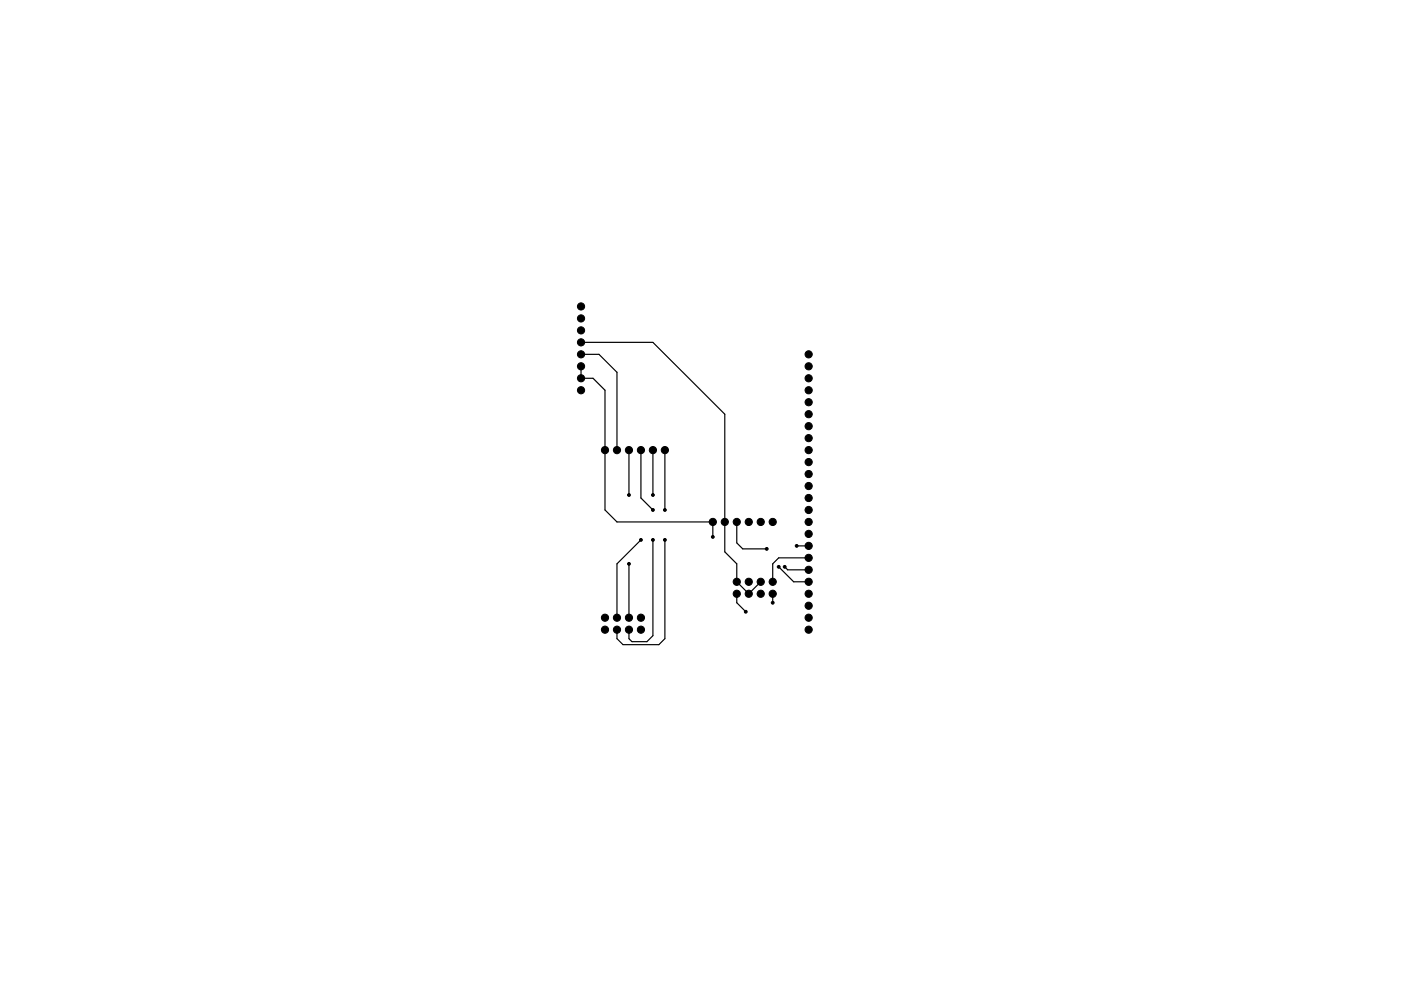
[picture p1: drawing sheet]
<svg xmlns="http://www.w3.org/2000/svg" width="297mm" height="210mm" viewBox="0 0 297 210" stroke-linecap="round" stroke-linejoin="round" font-family="sans-serif">
<g fill="#000" stroke="#000" stroke-width=".21">
<circle cx="123.2" cy="70.1" r=".76"/>
<circle cx="123.2" cy="67.6" r=".76"/>
<circle cx="123.2" cy="75.2" r=".76"/>
<circle cx="123.2" cy="72.6" r=".76"/>
<circle cx="123.2" cy="65" r=".76"/>
<circle cx="123.2" cy="77.7" r=".76"/>
<circle cx="171.4" cy="75.2" r=".76"/>
<circle cx="171.4" cy="77.7" r=".76"/>
<circle cx="123.2" cy="82.8" r=".76"/>
<circle cx="123.2" cy="80.3" r=".76"/>
<circle cx="128.3" cy="95.5" r=".76"/>
<circle cx="130.8" cy="95.5" r=".76"/>
<circle cx="133.3" cy="95.5" r=".76"/>
<circle cx="135.9" cy="95.5" r=".76"/>
<circle cx="138.4" cy="95.5" r=".76"/>
<circle cx="141" cy="95.5" r=".76"/>
<circle cx="171.4" cy="82.8" r=".76"/>
<circle cx="171.4" cy="80.3" r=".76"/>
<circle cx="171.4" cy="90.4" r=".76"/>
<circle cx="171.4" cy="98" r=".76"/>
<circle cx="171.4" cy="93" r=".76"/>
<circle cx="171.4" cy="87.9" r=".76"/>
<circle cx="171.4" cy="95.5" r=".76"/>
<circle cx="171.4" cy="85.3" r=".76"/>
<circle cx="133.4" cy="119.6" r=".3"/>
<circle cx="133.4" cy="105" r=".3"/>
<circle cx="135.9" cy="114.5" r=".3"/>
<circle cx="138.4" cy="108.2" r=".3"/>
<circle cx="138.4" cy="105" r=".3"/>
<circle cx="138.4" cy="114.5" r=".3"/>
<circle cx="141" cy="108.2" r=".3"/>
<circle cx="141" cy="114.5" r=".3"/>
<circle cx="151.1" cy="110.7" r=".76"/>
<circle cx="151.1" cy="113.9" r=".3"/>
<circle cx="153.7" cy="110.7" r=".76"/>
<circle cx="156.2" cy="110.7" r=".76"/>
<circle cx="158.7" cy="110.7" r=".76"/>
<circle cx="161.3" cy="110.7" r=".76"/>
<circle cx="162.6" cy="116.5" r=".3"/>
<circle cx="163.8" cy="110.7" r=".76"/>
<circle cx="168.9" cy="115.8" r=".3"/>
<circle cx="171.4" cy="110.7" r=".76"/>
<circle cx="171.4" cy="113.3" r=".76"/>
<circle cx="171.4" cy="115.8" r=".76"/>
<circle cx="171.4" cy="100.6" r=".76"/>
<circle cx="171.4" cy="118.4" r=".76"/>
<circle cx="171.4" cy="105.7" r=".76"/>
<circle cx="171.4" cy="103.1" r=".76"/>
<circle cx="171.4" cy="108.2" r=".76"/>
<circle cx="128.3" cy="131.1" r=".76"/>
<circle cx="128.3" cy="133.6" r=".76"/>
<circle cx="130.8" cy="133.6" r=".76"/>
<circle cx="130.8" cy="131.1" r=".76"/>
<circle cx="133.3" cy="133.6" r=".76"/>
<circle cx="133.3" cy="131.1" r=".76"/>
<circle cx="135.9" cy="131.1" r=".76"/>
<circle cx="135.9" cy="133.6" r=".76"/>
<circle cx="156.2" cy="123.4" r=".76"/>
<circle cx="156.2" cy="126" r=".76"/>
<circle cx="158.1" cy="129.8" r=".3"/>
<circle cx="158.7" cy="126" r=".76"/>
<circle cx="158.7" cy="123.4" r=".76"/>
<circle cx="161.3" cy="126" r=".76"/>
<circle cx="161.3" cy="123.4" r=".76"/>
<circle cx="163.8" cy="123.4" r=".76"/>
<circle cx="163.8" cy="126" r=".76"/>
<circle cx="163.8" cy="127.9" r=".3"/>
<circle cx="165.1" cy="120.3" r=".3"/>
<circle cx="166.4" cy="120.3" r=".3"/>
<circle cx="171.4" cy="120.9" r=".76"/>
<circle cx="171.4" cy="123.4" r=".76"/>
<circle cx="171.4" cy="128.5" r=".76"/>
<circle cx="171.4" cy="126" r=".76"/>
<circle cx="171.4" cy="131.1" r=".76"/>
<circle cx="171.4" cy="133.6" r=".76"/>
</g>
<g fill="none" stroke="#000" stroke-width=".25">
<path d="M123.2 72.6h15.2l15.3 15.3v29.2l2.5 2.5v3.8l2.5 2.6 2.6-2.6M123.2 77.7v2.6h2.5l2.6 2.5v25.4l2.5 2.5h20.3v3.2M123.2 75.2h3.8l3.8 3.8v16.5M133.3 95.5v9.5M135.9 95.5v10.2l2.5 2.5M138.4 95.5v9.5M141 95.5v12.7M133.3 119.6v11.5M135.9 114.5l-5.1 5.1v11.5M138.4 114.5v20.4l-1.2 1.2h-3.2l-.7-.6v-2.5M141 114.5v21l-1.3 1.3h-7.6l-1.3-1.3v-1.9M156.2 110.7v4.5l1.3 1.3h5.1"/>
<path d="M168.9 115.8h2.5M171.4 118.4h-6.3l-1.3 1.2v3.8M156.2 126v1.9l1.9 1.9M163.8 126v1.9M165.1 120.3l3.2 3.1h3.1M166.4 120.3l.6 .6h4.4"/>
</g>
</svg>
